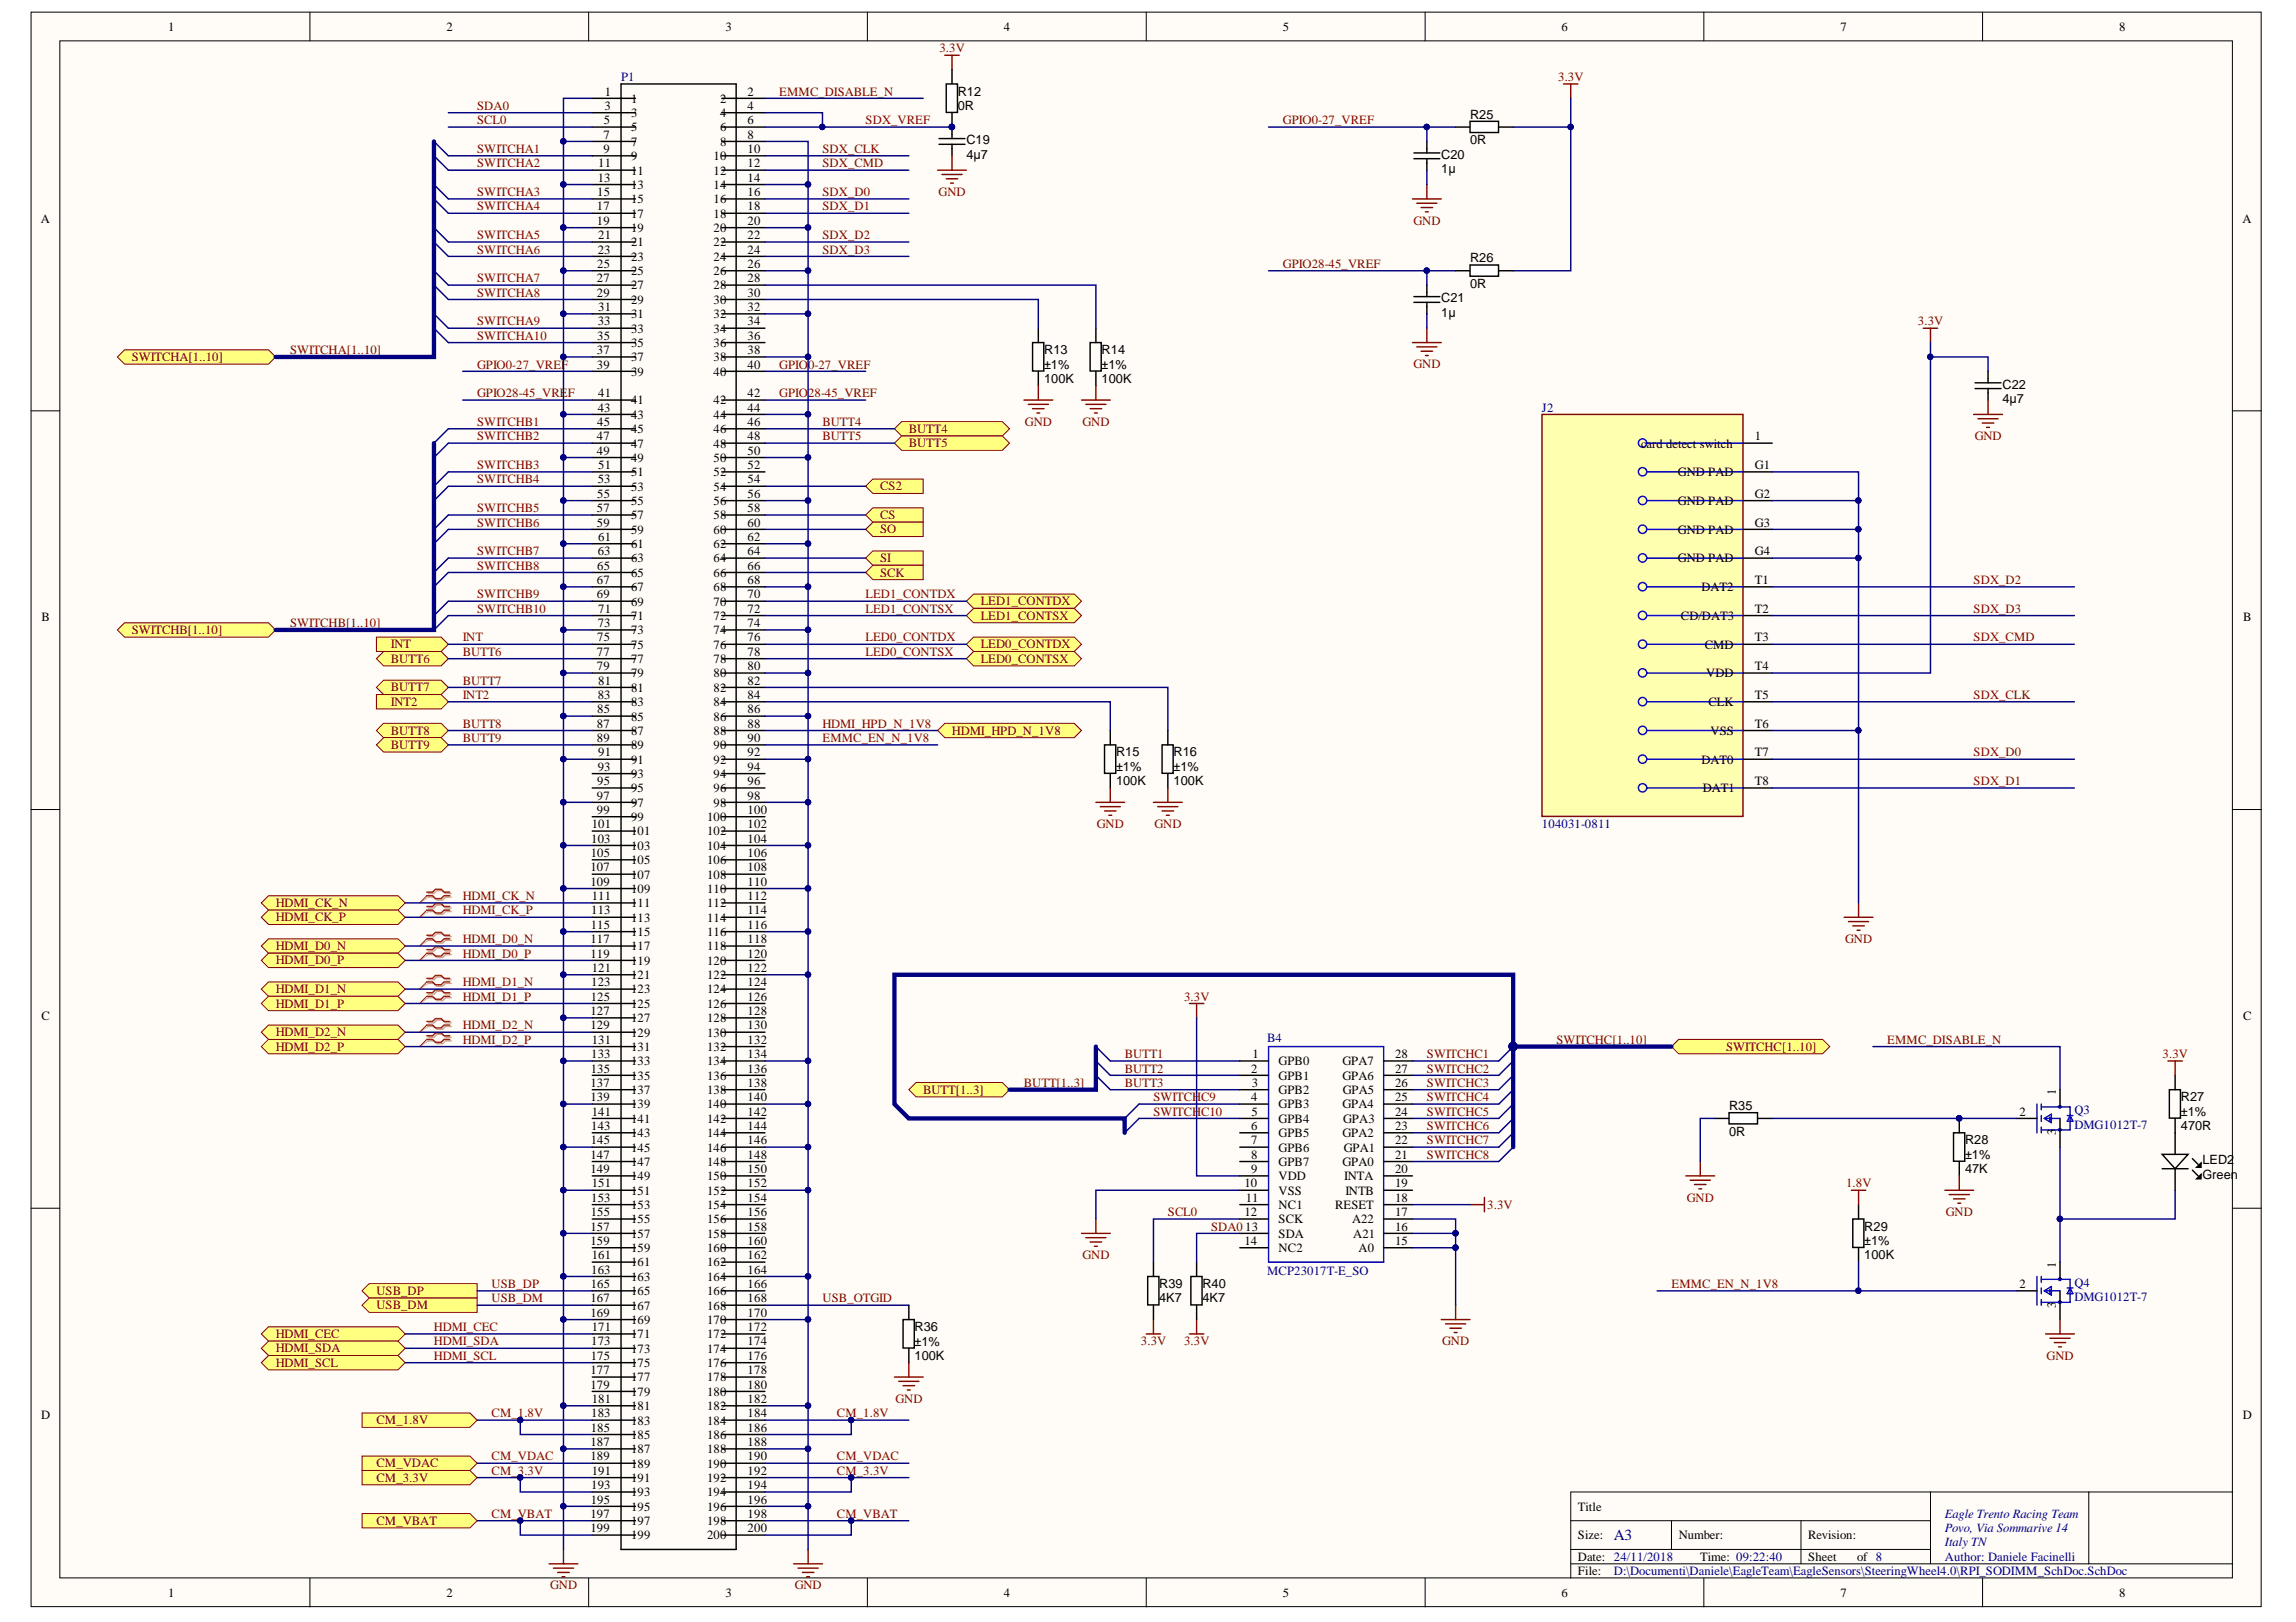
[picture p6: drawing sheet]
<svg xmlns="http://www.w3.org/2000/svg" width="297mm" height="210mm" viewBox="0 0 297 210" stroke-linecap="round" stroke-linejoin="round" font-family="sans-serif">
<defs><g id="words">
<text font-size="2" fill="#000080" x="208.8" y="199.3">A3</text>
<g font-size="1.7">
<text x="123.9" y="14.2">0R</text>
<text x="123.9" y="12.4">R12</text>
<text x="190.2" y="15.3">R25</text>
<text x="125" y="20.5">4µ7</text>
<text x="125" y="18.7">C19</text>
<text x="186.5" y="22.4">1µ</text>
<text x="186.5" y="20.5">C20</text>
<text x="190.2" y="18.7">0R</text>
<text x="190.2" y="33.9">R26</text>
<text x="186.5" y="41">1µ</text>
<text x="186.5" y="39.1">C21</text>
<text x="190.2" y="37.3">0R</text>
<text x="135.1" y="47.7">±1%</text>
<text x="135.1" y="45.8">R13</text>
<text x="142.5" y="47.7">±1%</text>
<text x="142.5" y="45.8">R14</text>
<text x="135.1" y="49.6">100K</text>
<text x="142.5" y="49.6">100K</text>
<text x="259.1" y="52.2">4µ7</text>
<text x="259.1" y="50.3">C22</text>
<text x="144.4" y="99.8">±1%</text>
<text x="144.4" y="101.6">100K</text>
<text x="144.4" y="97.9">R15</text>
<text x="151.8" y="99.8">±1%</text>
<text x="151.8" y="101.6">100K</text>
<text x="151.8" y="97.9">R16</text>
<text x="223.7" y="143.6">R35</text>
<text x="282.1" y="142.5">R27</text>
<text x="223.7" y="147">0R</text>
<text x="254.2" y="150">±1%</text>
<text x="254.2" y="148.1">R28</text>
<text x="282.1" y="144.4">±1%</text>
<text x="282.1" y="146.2">470R</text>
<text x="254.2" y="151.8">47K</text>
<text x="284.9" y="152.6">Green</text>
<text x="284.9" y="150.7">LED2</text>
<text x="241.2" y="161.1">±1%</text>
<text x="241.2" y="159.2">R29</text>
<text x="150" y="166.7">R39</text>
<text x="155.6" y="166.7">R40</text>
<text x="241.2" y="163">100K</text>
<text x="118.3" y="172.3">R36</text>
<text x="150" y="168.5">4K7</text>
<text x="155.6" y="168.5">4K7</text>
<text x="118.3" y="174.1">±1%</text>
<text x="118.3" y="176">100K</text>
</g>
<g font-size="1.6">
<text x="21.8" y="4">1</text>
<text x="57.7" y="4">2</text>
<text x="93.9" y="4">3</text>
<text x="129.9" y="4">4</text>
<text x="166" y="4">5</text>
<text x="202" y="4">6</text>
<text x="238.1" y="4">7</text>
<text x="274.2" y="4">8</text>
<text x="78.1" y="17.9">7</text>
<text x="78.1" y="16.1">5</text>
<text x="78.2" y="14.2">3</text>
<text x="78.3" y="12.4">1</text>
<text x="81.6" y="17">5</text>
<text x="81.6" y="15.2">3</text>
<text x="81.6" y="13.3">1</text>
<text x="93.2" y="17">6</text>
<text x="93.2" y="15.2">4</text>
<text x="93.2" y="13.3">2</text>
<text x="96.7" y="17.9">8</text>
<text x="96.7" y="16.1">6</text>
<text x="96.7" y="14.2">4</text>
<text x="96.7" y="12.4">2</text>
<text x="77.3" y="23.5">13</text>
<text x="77.4" y="21.7">11</text>
<text x="78.1" y="19.8">9</text>
<text x="81.6" y="22.6">11</text>
<text x="81.6" y="20.7">9</text>
<text x="81.6" y="18.9">7</text>
<text x="92.3" y="22.6">12</text>
<text x="92.3" y="20.7">10</text>
<text x="93.2" y="18.9">8</text>
<text x="96.7" y="23.5">14</text>
<text x="96.7" y="21.7">12</text>
<text x="96.7" y="19.8">10</text>
<text x="5.3" y="28.8">A</text>
<text x="77.2" y="29.1">19</text>
<text x="77.2" y="27.2">17</text>
<text x="77.3" y="25.4">15</text>
<text x="81.6" y="28.2">17</text>
<text x="81.6" y="26.3">15</text>
<text x="81.6" y="24.4">13</text>
<text x="92.3" y="28.2">18</text>
<text x="92.3" y="26.3">16</text>
<text x="92.3" y="24.4">14</text>
<text x="96.7" y="29.1">20</text>
<text x="96.7" y="27.2">18</text>
<text x="96.7" y="25.4">16</text>
<text x="290.1" y="28.8">A</text>
<text x="77.3" y="34.7">25</text>
<text x="77.3" y="32.8">23</text>
<text x="77.4" y="31">21</text>
<text x="81.6" y="35.6">25</text>
<text x="81.6" y="33.7">23</text>
<text x="81.6" y="31.9">21</text>
<text x="81.6" y="30">19</text>
<text x="92.3" y="35.6">26</text>
<text x="92.3" y="33.7">24</text>
<text x="92.3" y="31.9">22</text>
<text x="92.3" y="30">20</text>
<text x="96.7" y="34.7">26</text>
<text x="96.7" y="32.8">24</text>
<text x="96.7" y="31">22</text>
<text x="77.2" y="38.4">29</text>
<text x="77.2" y="36.5">27</text>
<text x="77.4" y="40.3">31</text>
<text x="81.6" y="41.2">31</text>
<text x="81.6" y="39.3">29</text>
<text x="81.6" y="37.5">27</text>
<text x="92.3" y="41.2">32</text>
<text x="92.3" y="39.3">30</text>
<text x="92.3" y="37.5">28</text>
<text x="96.7" y="40.3">32</text>
<text x="96.7" y="38.4">30</text>
<text x="96.7" y="36.5">28</text>
<text x="77.2" y="47.7">39</text>
<text x="77.2" y="45.8">37</text>
<text x="77.3" y="44">35</text>
<text x="77.3" y="42.1">33</text>
<text x="81.6" y="46.8">37</text>
<text x="81.6" y="44.9">35</text>
<text x="81.6" y="43">33</text>
<text x="92.3" y="46.8">38</text>
<text x="92.3" y="44.9">36</text>
<text x="92.3" y="43">34</text>
<text x="96.7" y="47.7">40</text>
<text x="96.7" y="45.8">38</text>
<text x="96.7" y="44">36</text>
<text x="96.7" y="42.1">34</text>
<text x="77.3" y="53.3">43</text>
<text x="77.4" y="51.4">41</text>
<text x="81.6" y="52.3">41</text>
<text x="81.6" y="48.6">39</text>
<text x="92.3" y="52.3">42</text>
<text x="92.3" y="48.6">40</text>
<text x="96.7" y="53.3">44</text>
<text x="96.7" y="51.4">42</text>
<text x="77.2" y="58.8">49</text>
<text x="77.2" y="57">47</text>
<text x="77.3" y="55.1">45</text>
<text x="81.6" y="59.8">49</text>
<text x="81.6" y="57.9">47</text>
<text x="81.6" y="56.1">45</text>
<text x="81.6" y="54.2">43</text>
<text x="92.3" y="59.8">50</text>
<text x="92.3" y="57.9">48</text>
<text x="92.3" y="56.1">46</text>
<text x="92.3" y="54.2">44</text>
<text x="96.7" y="58.8">50</text>
<text x="96.7" y="57">48</text>
<text x="96.7" y="55.1">46</text>
<text x="212.3" y="57.9">card detect switch</text>
<text x="227" y="57">1</text>
<text x="77.3" y="64.4">55</text>
<text x="77.3" y="62.6">53</text>
<text x="77.4" y="60.7">51</text>
<text x="81.6" y="65.4">55</text>
<text x="81.6" y="63.5">53</text>
<text x="81.6" y="61.6">51</text>
<text x="92.3" y="65.4">56</text>
<text x="92.3" y="63.5">54</text>
<text x="92.3" y="61.6">52</text>
<text x="96.7" y="64.4">56</text>
<text x="96.7" y="62.6">54</text>
<text x="96.7" y="60.7">52</text>
<text x="217.1" y="61.6">GND PAD</text>
<text x="217.1" y="65.4">GND PAD</text>
<text x="227" y="60.7">G1</text>
<text x="227" y="64.4">G2</text>
<text x="77.2" y="68.1">59</text>
<text x="77.2" y="66.3">57</text>
<text x="77.3" y="71.9">63</text>
<text x="77.4" y="70">61</text>
<text x="81.6" y="70.9">61</text>
<text x="81.6" y="69.1">59</text>
<text x="81.6" y="67.2">57</text>
<text x="92.3" y="70.9">62</text>
<text x="92.3" y="69.1">60</text>
<text x="92.3" y="67.2">58</text>
<text x="96.7" y="71.9">64</text>
<text x="96.7" y="70">62</text>
<text x="96.7" y="68.1">60</text>
<text x="96.7" y="66.3">58</text>
<text x="217.1" y="69.1">GND PAD</text>
<text x="227" y="68.1">G3</text>
<text x="227" y="71.9">G4</text>
<text x="77.2" y="77.4">69</text>
<text x="77.2" y="75.6">67</text>
<text x="77.3" y="73.7">65</text>
<text x="81.6" y="76.5">67</text>
<text x="81.6" y="74.6">65</text>
<text x="81.6" y="72.8">63</text>
<text x="92.3" y="76.5">68</text>
<text x="92.3" y="74.6">66</text>
<text x="92.3" y="72.8">64</text>
<text x="96.7" y="77.4">70</text>
<text x="96.7" y="75.6">68</text>
<text x="96.7" y="73.7">66</text>
<text x="217.1" y="72.8">GND PAD</text>
<text x="220.1" y="76.5">DAT2</text>
<text x="227" y="75.6">T1</text>
<text x="5.4" y="80.4">B</text>
<text x="77.3" y="83">75</text>
<text x="77.3" y="81.2">73</text>
<text x="77.4" y="79.3">71</text>
<text x="81.6" y="83.9">75</text>
<text x="81.6" y="82.1">73</text>
<text x="81.6" y="80.2">71</text>
<text x="81.6" y="78.4">69</text>
<text x="92.3" y="83.9">76</text>
<text x="92.3" y="82.1">74</text>
<text x="92.3" y="80.2">72</text>
<text x="92.3" y="78.4">70</text>
<text x="96.7" y="83">76</text>
<text x="96.7" y="81.2">74</text>
<text x="96.7" y="79.3">72</text>
<text x="217.5" y="80.2">CD/DAT3</text>
<text x="220.5" y="83.9">CMD</text>
<text x="227" y="79.3">T2</text>
<text x="227" y="83">T3</text>
<text x="290.2" y="80.4">B</text>
<text x="77.2" y="86.7">79</text>
<text x="77.2" y="84.9">77</text>
<text x="77.4" y="88.6">81</text>
<text x="81.6" y="89.5">81</text>
<text x="81.6" y="87.7">79</text>
<text x="81.6" y="85.8">77</text>
<text x="92.3" y="89.5">82</text>
<text x="92.3" y="87.7">80</text>
<text x="92.3" y="85.8">78</text>
<text x="96.7" y="88.6">82</text>
<text x="96.7" y="86.7">80</text>
<text x="96.7" y="84.9">78</text>
<text x="220.7" y="87.7">VDD</text>
<text x="227" y="86.7">T4</text>
<text x="77.2" y="94.2">87</text>
<text x="77.3" y="92.3">85</text>
<text x="77.3" y="90.5">83</text>
<text x="81.6" y="95.1">87</text>
<text x="81.6" y="93.2">85</text>
<text x="81.6" y="91.4">83</text>
<text x="92.3" y="95.1">88</text>
<text x="92.3" y="93.2">86</text>
<text x="92.3" y="91.4">84</text>
<text x="96.7" y="94.2">88</text>
<text x="96.7" y="92.3">86</text>
<text x="96.7" y="90.5">84</text>
<text x="221" y="91.4">CLK</text>
<text x="221.3" y="95.1">VSS</text>
<text x="227" y="90.5">T5</text>
<text x="227" y="94.2">T6</text>
<text x="77.2" y="96">89</text>
<text x="77.3" y="101.6">95</text>
<text x="77.3" y="99.7">93</text>
<text x="77.4" y="97.9">91</text>
<text x="81.6" y="100.7">93</text>
<text x="81.6" y="98.8">91</text>
<text x="81.6" y="97">89</text>
<text x="92.3" y="100.7">94</text>
<text x="92.3" y="98.8">92</text>
<text x="92.3" y="97">90</text>
<text x="96.7" y="101.6">96</text>
<text x="96.7" y="99.7">94</text>
<text x="96.7" y="97.9">92</text>
<text x="96.7" y="96">90</text>
<text x="220.1" y="98.8">DAT0</text>
<text x="227" y="97.9">T7</text>
<text x="227" y="101.6">T8</text>
<text x="76.6" y="107.2">101</text>
<text x="77.2" y="105.3">99</text>
<text x="77.2" y="103.5">97</text>
<text x="81.6" y="106.3">99</text>
<text x="81.6" y="104.4">97</text>
<text x="81.6" y="102.5">95</text>
<text x="91.5" y="106.3">100</text>
<text x="92.3" y="104.4">98</text>
<text x="92.3" y="102.5">96</text>
<text x="96.7" y="107.2">102</text>
<text x="96.7" y="105.3">100</text>
<text x="96.7" y="103.5">98</text>
<text x="220.3" y="102.5">DAT1</text>
<text x="76.4" y="112.8">107</text>
<text x="76.4" y="110.9">105</text>
<text x="76.5" y="109">103</text>
<text x="81.6" y="113.7">107</text>
<text x="81.6" y="111.8">105</text>
<text x="81.6" y="110">103</text>
<text x="81.6" y="108.1">101</text>
<text x="91.5" y="113.7">108</text>
<text x="91.5" y="111.8">106</text>
<text x="91.5" y="110">104</text>
<text x="91.5" y="108.1">102</text>
<text x="96.7" y="112.8">108</text>
<text x="96.7" y="110.9">106</text>
<text x="96.7" y="109">104</text>
<text x="76.4" y="114.6">109</text>
<text x="76.5" y="118.3">113</text>
<text x="76.6" y="116.5">111</text>
<text x="81.6" y="119.3">113</text>
<text x="81.6" y="117.4">111</text>
<text x="81.6" y="115.6">109</text>
<text x="91.5" y="119.3">114</text>
<text x="91.5" y="117.4">112</text>
<text x="91.5" y="115.6">110</text>
<text x="96.7" y="118.3">114</text>
<text x="96.7" y="116.5">112</text>
<text x="96.7" y="114.6">110</text>
<text x="76.4" y="123.9">119</text>
<text x="76.4" y="122.1">117</text>
<text x="76.4" y="120.2">115</text>
<text x="76.6" y="125.8">121</text>
<text x="81.6" y="124.8">119</text>
<text x="81.6" y="123">117</text>
<text x="81.6" y="121.1">115</text>
<text x="91.5" y="124.8">120</text>
<text x="91.5" y="123">118</text>
<text x="91.5" y="121.1">116</text>
<text x="96.7" y="125.8">122</text>
<text x="96.7" y="123.9">120</text>
<text x="96.7" y="122.1">118</text>
<text x="96.7" y="120.2">116</text>
<text x="76.4" y="131.4">127</text>
<text x="76.4" y="129.5">125</text>
<text x="76.5" y="127.6">123</text>
<text x="81.6" y="130.4">125</text>
<text x="81.6" y="128.6">123</text>
<text x="81.6" y="126.7">121</text>
<text x="91.5" y="130.4">126</text>
<text x="91.5" y="128.6">124</text>
<text x="91.5" y="126.7">122</text>
<text x="96.7" y="131.4">128</text>
<text x="96.7" y="129.5">126</text>
<text x="96.7" y="127.6">124</text>
<text x="5.4" y="132">C</text>
<text x="76.4" y="133.2">129</text>
<text x="76.5" y="136.9">133</text>
<text x="76.6" y="135.1">131</text>
<text x="81.6" y="137.9">133</text>
<text x="81.6" y="136">131</text>
<text x="81.6" y="134.1">129</text>
<text x="81.6" y="132.3">127</text>
<text x="91.5" y="137.9">134</text>
<text x="91.5" y="136">132</text>
<text x="91.5" y="134.1">130</text>
<text x="91.5" y="132.3">128</text>
<text x="96.7" y="136.9">134</text>
<text x="96.7" y="135.1">132</text>
<text x="96.7" y="133.2">130</text>
<text x="162" y="136.9">1</text>
<text x="165.4" y="137.9">GPB0</text>
<text x="173.7" y="137.9">GPA7</text>
<text x="180.5" y="136.9">28</text>
<text x="290.2" y="132">C</text>
<text x="76.4" y="142.5">139</text>
<text x="76.4" y="140.7">137</text>
<text x="76.4" y="138.8">135</text>
<text x="81.6" y="143.4">139</text>
<text x="81.6" y="141.6">137</text>
<text x="81.6" y="139.7">135</text>
<text x="91.5" y="143.4">140</text>
<text x="91.5" y="141.6">138</text>
<text x="91.5" y="139.7">136</text>
<text x="96.7" y="142.5">140</text>
<text x="96.7" y="140.7">138</text>
<text x="96.7" y="138.8">136</text>
<text x="161.9" y="138.8">2</text>
<text x="161.9" y="142.5">4</text>
<text x="162" y="140.7">3</text>
<text x="165.4" y="139.7">GPB1</text>
<text x="165.4" y="141.6">GPB2</text>
<text x="165.4" y="143.4">GPB3</text>
<text x="173.7" y="139.7">GPA6</text>
<text x="173.7" y="143.4">GPA4</text>
<text x="173.7" y="141.6">GPA5</text>
<text x="180.5" y="138.8">27</text>
<text x="180.5" y="140.7">26</text>
<text x="180.5" y="142.5">25</text>
<text x="266" y="141.8" transform="rotate(-90 266 141.8)">1</text>
<text x="76.4" y="149.9">147</text>
<text x="76.4" y="148.1">145</text>
<text x="76.5" y="146.2">143</text>
<text x="76.6" y="144.4">141</text>
<text x="81.6" y="149">145</text>
<text x="81.6" y="147.2">143</text>
<text x="81.6" y="145.3">141</text>
<text x="91.5" y="149">146</text>
<text x="91.5" y="147.2">144</text>
<text x="91.5" y="145.3">142</text>
<text x="96.7" y="149.9">148</text>
<text x="96.7" y="148.1">146</text>
<text x="96.7" y="146.2">144</text>
<text x="96.7" y="144.4">142</text>
<text x="161.9" y="146.2">6</text>
<text x="161.9" y="148.1">7</text>
<text x="161.9" y="149.9">8</text>
<text x="161.9" y="144.4">5</text>
<text x="165.4" y="145.3">GPB4</text>
<text x="165.4" y="147.2">GPB5</text>
<text x="165.4" y="149">GPB6</text>
<text x="173.7" y="147.2">GPA2</text>
<text x="173.8" y="145.3">GPA3</text>
<text x="173.9" y="149">GPA1</text>
<text x="180.5" y="144.4">24</text>
<text x="180.5" y="146.2">23</text>
<text x="180.5" y="148.1">22</text>
<text x="180.5" y="149.9">21</text>
<text x="261.3" y="144.4">2</text>
<text x="266" y="146.9" transform="rotate(-90 266 146.9)">3</text>
<text x="76.4" y="151.8">149</text>
<text x="76.5" y="155.5">153</text>
<text x="76.6" y="153.7">151</text>
<text x="81.6" y="154.6">151</text>
<text x="81.6" y="152.7">149</text>
<text x="81.6" y="150.9">147</text>
<text x="91.5" y="154.6">152</text>
<text x="91.5" y="152.7">150</text>
<text x="91.5" y="150.9">148</text>
<text x="96.7" y="155.5">154</text>
<text x="96.7" y="153.7">152</text>
<text x="96.7" y="151.8">150</text>
<text x="161" y="153.7">10</text>
<text x="161.2" y="155.5">11</text>
<text x="161.9" y="151.8">9</text>
<text x="165.4" y="150.9">GPB7</text>
<text x="165.4" y="152.7">VDD</text>
<text x="165.4" y="154.6">VSS</text>
<text x="173.7" y="150.9">GPA0</text>
<text x="173.9" y="152.7">INTA</text>
<text x="174.1" y="154.6">INTB</text>
<text x="180.5" y="151.8">20</text>
<text x="180.5" y="153.7">19</text>
<text x="180.5" y="155.5">18</text>
<text x="76.4" y="161.1">159</text>
<text x="76.4" y="159.2">157</text>
<text x="76.4" y="157.4">155</text>
<text x="81.6" y="160.2">157</text>
<text x="81.6" y="158.3">155</text>
<text x="81.6" y="156.5">153</text>
<text x="91.5" y="160.2">158</text>
<text x="91.5" y="158.3">156</text>
<text x="91.5" y="156.5">154</text>
<text x="96.7" y="161.1">160</text>
<text x="96.7" y="159.2">158</text>
<text x="96.7" y="157.4">156</text>
<text x="161" y="157.4">12</text>
<text x="161" y="161.1">14</text>
<text x="161.1" y="159.2">13</text>
<text x="165.4" y="156.5">NC1</text>
<text x="165.4" y="158.3">SCK</text>
<text x="165.4" y="160.2">SDA</text>
<text x="172.7" y="156.5">RESET</text>
<text x="174.9" y="158.3">A22</text>
<text x="175.1" y="160.2">A21</text>
<text x="180.5" y="157.4">17</text>
<text x="180.5" y="159.2">16</text>
<text x="180.5" y="161.1">15</text>
<text x="76.4" y="166.7">165</text>
<text x="76.5" y="164.8">163</text>
<text x="76.6" y="163">161</text>
<text x="81.6" y="167.6">165</text>
<text x="81.6" y="165.8">163</text>
<text x="81.6" y="163.9">161</text>
<text x="81.6" y="162">159</text>
<text x="91.5" y="167.6">166</text>
<text x="91.5" y="165.8">164</text>
<text x="91.5" y="163.9">162</text>
<text x="91.5" y="162">160</text>
<text x="96.7" y="166.7">166</text>
<text x="96.7" y="164.8">164</text>
<text x="96.7" y="163">162</text>
<text x="165.4" y="162">NC2</text>
<text x="175.8" y="162">A0</text>
<text x="261.3" y="166.7">2</text>
<text x="266" y="164.1" transform="rotate(-90 266 164.1)">1</text>
<text x="76.4" y="170.4">169</text>
<text x="76.4" y="168.5">167</text>
<text x="76.6" y="172.3">171</text>
<text x="81.6" y="173.2">171</text>
<text x="81.6" y="171.3">169</text>
<text x="81.6" y="169.5">167</text>
<text x="91.5" y="173.2">172</text>
<text x="91.5" y="171.3">170</text>
<text x="91.5" y="169.5">168</text>
<text x="96.7" y="172.3">172</text>
<text x="96.7" y="170.4">170</text>
<text x="96.7" y="168.5">168</text>
<text x="266" y="169.2" transform="rotate(-90 266 169.2)">3</text>
<text x="76.4" y="179.7">179</text>
<text x="76.4" y="177.8">177</text>
<text x="76.4" y="176">175</text>
<text x="76.5" y="174.1">173</text>
<text x="81.6" y="178.8">177</text>
<text x="81.6" y="176.9">175</text>
<text x="81.6" y="175.1">173</text>
<text x="91.5" y="178.8">178</text>
<text x="91.5" y="176.9">176</text>
<text x="91.5" y="175.1">174</text>
<text x="96.7" y="179.7">180</text>
<text x="96.7" y="177.8">178</text>
<text x="96.7" y="176">176</text>
<text x="96.7" y="174.1">174</text>
<text x="5.3" y="183.6">D</text>
<text x="76.4" y="185.3">185</text>
<text x="76.5" y="183.4">183</text>
<text x="76.6" y="181.6">181</text>
<text x="81.6" y="184.3">183</text>
<text x="81.6" y="182.5">181</text>
<text x="81.6" y="180.6">179</text>
<text x="91.5" y="184.3">184</text>
<text x="91.5" y="182.5">182</text>
<text x="91.5" y="180.6">180</text>
<text x="96.7" y="185.3">186</text>
<text x="96.7" y="183.4">184</text>
<text x="96.7" y="181.6">182</text>
<text x="290.1" y="183.6">D</text>
<text x="76.4" y="189">189</text>
<text x="76.4" y="187.1">187</text>
<text x="76.6" y="190.9">191</text>
<text x="81.6" y="191.8">191</text>
<text x="81.6" y="189.9">189</text>
<text x="81.6" y="188.1">187</text>
<text x="81.6" y="186.2">185</text>
<text x="91.5" y="191.8">192</text>
<text x="91.5" y="189.9">190</text>
<text x="91.5" y="188.1">188</text>
<text x="91.5" y="186.2">186</text>
<text x="96.7" y="190.9">192</text>
<text x="96.7" y="189">190</text>
<text x="96.7" y="187.1">188</text>
<text x="76.4" y="196.4">197</text>
<text x="76.4" y="194.6">195</text>
<text x="76.5" y="192.7">193</text>
<text x="81.6" y="197.4">197</text>
<text x="81.6" y="195.5">195</text>
<text x="81.6" y="193.6">193</text>
<text x="91.5" y="197.4">198</text>
<text x="91.5" y="195.5">196</text>
<text x="91.5" y="193.6">194</text>
<text x="96.7" y="196.4">198</text>
<text x="96.7" y="194.6">196</text>
<text x="96.7" y="192.7">194</text>
<text x="204.1" y="195.5">Title</text>
<text x="76.4" y="198.3">199</text>
<text x="81.6" y="199.2">199</text>
<text x="91.5" y="199.2">200</text>
<text x="96.7" y="198.3">200</text>
<text x="204.1" y="199.2">Size:</text>
<text x="204.1" y="202">Date: 24/11/2018</text>
<text x="204.1" y="203.9">File:</text>
<text x="217.2" y="199.2">Number:</text>
<text x="220" y="202">Time: 09:22:40</text>
<text x="233.9" y="199.2">Revision:</text>
<text x="233.9" y="202">Sheet</text>
<text x="240.3" y="202">of 8</text>
<text x="21.8" y="206.6">1</text>
<text x="57.7" y="206.6">2</text>
<text x="93.9" y="206.6">3</text>
<text x="129.9" y="206.6">4</text>
<text x="166" y="206.6">5</text>
<text x="202" y="206.6">6</text>
<text x="238.1" y="206.6">7</text>
<text x="274.2" y="206.6">8</text>
</g>
<g font-size="1.6" fill="#000080">
<text x="80.3" y="10.5">P1</text>
<text x="199.5" y="53.3">J2</text>
<text x="199.5" y="107.2">104031-0811</text>
<text x="163.9" y="134.9">B4</text>
<text x="268.4" y="146">DMG1012T-7</text>
<text x="268.4" y="144.2">Q3</text>
<text x="163.9" y="165">MCP23017T-E_SO</text>
<text x="268.4" y="166.5">Q4</text>
<text x="268.4" y="168.4">DMG1012T-7</text>
<text x="251.6" y="196.4">Eagle Trento Racing Team</text>
<text x="208.8" y="203.9">D:\Documenti\Daniele\EagleTeam\EagleSensors\SteeringWheel4.0\RPI_SODIMM_SchDoc.SchDoc</text>
<text x="251.6" y="198.3">Povo, Via Sommarive 14</text>
<text x="251.6" y="200.1">Italy TN</text>
<text x="251.6" y="202">Author: Daniele Facinelli</text>
</g>
<g font-size="1.6" fill="#800000">
<text x="121.5" y="6.8">3.3V</text>
<text x="201.6" y="10.5">3.3V</text>
<text x="61.7" y="14.2">SDA0</text>
<text x="61.7" y="16.1">SCL0</text>
<text x="100.8" y="12.4">EMMC_DISABLE_N</text>
<text x="112" y="16.1">SDX_VREF</text>
<text x="166" y="16.1">GPIO0-27_VREF</text>
<text x="61.7" y="19.8">SWITCHA1</text>
<text x="61.7" y="21.7">SWITCHA2</text>
<text x="106.4" y="19.8">SDX_CLK</text>
<text x="106.4" y="21.7">SDX_CMD</text>
<text x="61.7" y="25.4">SWITCHA3</text>
<text x="61.7" y="27.2">SWITCHA4</text>
<text x="106.4" y="25.4">SDX_D0</text>
<text x="106.4" y="27.2">SDX_D1</text>
<text x="121.4" y="25.3">GND</text>
<text x="182.9" y="29.1">GND</text>
<text x="61.7" y="31">SWITCHA5</text>
<text x="61.7" y="32.8">SWITCHA6</text>
<text x="106.4" y="31">SDX_D2</text>
<text x="106.4" y="32.8">SDX_D3</text>
<text x="166" y="34.7">GPIO28-45_VREF</text>
<text x="61.7" y="36.5">SWITCHA7</text>
<text x="61.7" y="38.4">SWITCHA8</text>
<text x="17" y="46.7">SWITCHA[1..10]</text>
<text x="37.5" y="45.8">SWITCHA[1..10]</text>
<text x="61.7" y="47.7">GPIO0-27_VREF</text>
<text x="61.7" y="42.1">SWITCHA9</text>
<text x="61.7" y="44">SWITCHA10</text>
<text x="100.8" y="47.7">GPIO0-27_VREF</text>
<text x="182.9" y="47.7">GND</text>
<text x="248.1" y="42.1">3.3V</text>
<text x="61.7" y="51.4">GPIO28-45_VREF</text>
<text x="100.8" y="51.4">GPIO28-45_VREF</text>
<text x="61.7" y="55.1">SWITCHB1</text>
<text x="61.7" y="57">SWITCHB2</text>
<text x="106.4" y="55.1">BUTT4</text>
<text x="106.4" y="57">BUTT5</text>
<text x="117.6" y="56">BUTT4</text>
<text x="117.6" y="57.9">BUTT5</text>
<text x="132.6" y="55.1">GND</text>
<text x="140" y="55.1">GND</text>
<text x="255.5" y="56.9">GND</text>
<text x="61.7" y="60.7">SWITCHB3</text>
<text x="61.7" y="62.6">SWITCHB4</text>
<text x="113.9" y="63.5">CS2</text>
<text x="61.7" y="66.3">SWITCHB5</text>
<text x="61.7" y="68.1">SWITCHB6</text>
<text x="61.7" y="71.9">SWITCHB7</text>
<text x="113.9" y="67.2">CS</text>
<text x="113.9" y="69">SO</text>
<text x="61.7" y="73.7">SWITCHB8</text>
<text x="61.7" y="77.4">SWITCHB9</text>
<text x="112" y="77.4">LED1_CONTDX</text>
<text x="113.9" y="72.8">SI</text>
<text x="113.9" y="74.6">SCK</text>
<text x="255.3" y="75.6">SDX_D2</text>
<text x="17" y="82">SWITCHB[1..10]</text>
<text x="37.5" y="81.2">SWITCHB[1..10]</text>
<text x="50.6" y="83.9">INT</text>
<text x="59.9" y="83">INT</text>
<text x="61.7" y="79.3">SWITCHB10</text>
<text x="112" y="83">LED0_CONTDX</text>
<text x="112" y="79.3">LED1_CONTSX</text>
<text x="126.9" y="83.9">LED0_CONTDX</text>
<text x="126.9" y="78.3">LED1_CONTDX</text>
<text x="126.9" y="80.2">LED1_CONTSX</text>
<text x="255.3" y="79.3">SDX_D3</text>
<text x="255.3" y="83">SDX_CMD</text>
<text x="50.6" y="85.8">BUTT6</text>
<text x="50.6" y="89.5">BUTT7</text>
<text x="59.9" y="84.9">BUTT6</text>
<text x="59.9" y="88.6">BUTT7</text>
<text x="112" y="84.9">LED0_CONTSX</text>
<text x="126.9" y="85.8">LED0_CONTSX</text>
<text x="50.6" y="95.1">BUTT8</text>
<text x="50.6" y="91.3">INT2</text>
<text x="59.9" y="90.5">INT2</text>
<text x="59.9" y="94.2">BUTT8</text>
<text x="106.4" y="94.2">HDMI_HPD_N_1V8</text>
<text x="123.2" y="95.1">HDMI_HPD_N_1V8</text>
<text x="255.3" y="90.5">SDX_CLK</text>
<text x="50.6" y="96.9">BUTT9</text>
<text x="59.9" y="96">BUTT9</text>
<text x="106.4" y="96">EMMC_EN_N_1V8</text>
<text x="255.3" y="97.9">SDX_D0</text>
<text x="255.3" y="101.6">SDX_D1</text>
<text x="141.9" y="107.1">GND</text>
<text x="149.4" y="107.1">GND</text>
<text x="35.7" y="117.4">HDMI_CK_N</text>
<text x="35.7" y="119.2">HDMI_CK_P</text>
<text x="59.9" y="116.5">HDMI_CK_N</text>
<text x="59.9" y="118.3">HDMI_CK_P</text>
<text x="35.7" y="123">HDMI_D0_N</text>
<text x="35.7" y="124.8">HDMI_D0_P</text>
<text x="59.9" y="122.1">HDMI_D0_N</text>
<text x="59.9" y="123.9">HDMI_D0_P</text>
<text x="238.7" y="122">GND</text>
<text x="35.7" y="128.5">HDMI_D1_N</text>
<text x="35.7" y="130.4">HDMI_D1_P</text>
<text x="59.9" y="127.6">HDMI_D1_N</text>
<text x="59.9" y="129.5">HDMI_D1_P</text>
<text x="153.2" y="129.5">3.3V</text>
<text x="35.7" y="134.1">HDMI_D2_N</text>
<text x="35.7" y="136">HDMI_D2_P</text>
<text x="59.9" y="133.2">HDMI_D2_N</text>
<text x="59.9" y="135.1">HDMI_D2_P</text>
<text x="145.5" y="136.9">BUTT1</text>
<text x="184.6" y="136.9">SWITCHC1</text>
<text x="201.4" y="135.1">SWITCHC[1..10]</text>
<text x="223.3" y="136">SWITCHC[1..10]</text>
<text x="244.2" y="135.1">EMMC_DISABLE_N</text>
<text x="279.8" y="136.9">3.3V</text>
<text x="119.4" y="141.5">BUTT[1..3]</text>
<text x="132.5" y="140.7">BUTT[1..3]</text>
<text x="145.5" y="138.8">BUTT2</text>
<text x="145.5" y="140.7">BUTT3</text>
<text x="149.2" y="142.5">SWITCHC9</text>
<text x="184.6" y="138.8">SWITCHC2</text>
<text x="184.6" y="140.7">SWITCHC3</text>
<text x="184.6" y="142.5">SWITCHC4</text>
<text x="149.2" y="144.4">SWITCHC10</text>
<text x="184.6" y="144.4">SWITCHC5</text>
<text x="184.6" y="146.2">SWITCHC6</text>
<text x="184.6" y="148.1">SWITCHC7</text>
<text x="184.6" y="149.9">SWITCHC8</text>
<text x="218.2" y="155.5">GND</text>
<text x="238.8" y="153.7">1.8V</text>
<text x="151.1" y="157.4">SCL0</text>
<text x="156.7" y="159.2">SDA0</text>
<text x="192.4" y="156.5">3.3V</text>
<text x="251.7" y="157.3">GND</text>
<text x="48.7" y="167.6">USB_DP</text>
<text x="63.6" y="166.7">USB_DP</text>
<text x="140" y="162.9">GND</text>
<text x="216.2" y="166.7">EMMC_EN_N_1V8</text>
<text x="35.7" y="173.2">HDMI_CEC</text>
<text x="48.7" y="169.4">USB_DM</text>
<text x="56.1" y="172.3">HDMI_CEC</text>
<text x="63.6" y="168.5">USB_DM</text>
<text x="106.4" y="168.5">USB_OTGID</text>
<text x="35.7" y="175">HDMI_SDA</text>
<text x="35.7" y="176.9">HDMI_SCL</text>
<text x="56.1" y="174.1">HDMI_SDA</text>
<text x="56.1" y="176">HDMI_SCL</text>
<text x="147.6" y="174.1">3.3V</text>
<text x="153.2" y="174.1">3.3V</text>
<text x="186.6" y="174.1">GND</text>
<text x="264.8" y="175.9">GND</text>
<text x="48.7" y="184.3">CM_1.8V</text>
<text x="63.6" y="183.4">CM_1.8V</text>
<text x="108.3" y="183.4">CM_1.8V</text>
<text x="115.8" y="181.5">GND</text>
<text x="48.7" y="189.9">CM_VDAC</text>
<text x="48.7" y="191.7">CM_3.3V</text>
<text x="63.6" y="189">CM_VDAC</text>
<text x="63.6" y="190.9">CM_3.3V</text>
<text x="108.3" y="189">CM_VDAC</text>
<text x="108.3" y="190.9">CM_3.3V</text>
<text x="48.7" y="197.3">CM_VBAT</text>
<text x="63.6" y="196.4">CM_VBAT</text>
<text x="108.3" y="196.4">CM_VBAT</text>
<text x="71.2" y="205.7">GND</text>
<text x="102.8" y="205.7">GND</text>
</g>
</g></defs>
<g fill="#fffcf8" stroke="#000" stroke-width=".13">
<path d="M4 1.6h288.5v206.3h-288.5z"/>
<path d="M7.7 5.3h281.1v198.9h-281.1z"/>
</g>
<g fill="none" stroke="#000" stroke-width=".13">
<path d="M40.1 1.6v3.7M76.2 1.6v3.7M112.2 1.6v3.7M148.3 1.6v3.7M184.4 1.6v3.7M220.4 1.6v3.7M256.5 1.6v3.7M4 53.2h3.7M288.8 53.2h3.8M4 104.8h3.7M288.8 104.8h3.8M4 156.4h3.7"/>
<path d="M288.8 156.4h3.8M203.2 196.8h46.6M216.2 196.8v3.7M233 196.8v5.6M249.8 193.1v9.3M270.2 193.1h-67v11.1M288.8 193.1h-18.6v9.3M40.1 204.2v3.8M76.2 204.2v3.8M112.2 204.2v3.8M148.3 204.2v3.8M184.4 204.2v3.8"/>
<path d="M203.2 202.4h85.6M203.2 200.5h46.6M220.4 204.2v3.8M256.5 204.2v3.8"/>
</g>
<g fill="none" stroke="#000" stroke-width=".19">
<path d="M76.6 18.3h5.6M76.6 16.4h5.6M76.6 14.6h5.6M76.6 12.7h5.6M80.3 10.9h14.9v189.6h-14.9zM93.4 18.3h5.6M93.4 16.4h5.6M93.4 14.6h5.6M93.4 12.7h5.6M76.6 38.8h5.6M76.6 36.9h5.6M76.6 35h5.6"/>
<path d="M76.6 33.2h5.6M76.6 31.3h5.6M76.6 29.5h5.6M76.6 27.6h5.6M76.6 25.7h5.6M76.6 23.9h5.6M76.6 22h5.6M76.6 20.2h5.6M93.4 38.8h5.6M93.4 36.9h5.6M93.4 35h5.6M93.4 33.2h5.6"/>
<path d="M93.4 31.3h5.6M93.4 29.5h5.6M93.4 27.6h5.6M93.4 25.7h5.6M93.4 23.9h5.6M93.4 22h5.6M93.4 20.2h5.6M76.6 59.2h5.6M76.6 57.3h5.6M76.6 55.5h5.6M76.6 53.6h5.6M76.6 51.8h5.6"/>
<path d="M76.6 48.1h5.6M76.6 46.2h5.6M76.6 44.3h5.6M76.6 42.5h5.6M76.6 40.6h5.6M93.4 59.2h5.6M93.4 57.3h5.6M93.4 55.5h5.6M93.4 53.6h5.6M93.4 51.8h5.6M93.4 48.1h5.6M93.4 46.2h5.6"/>
<path d="M93.4 44.3h5.6M93.4 42.5h5.6M93.4 40.6h5.6M76.6 79.7h5.6M76.6 77.8h5.6M76.6 75.9h5.6M76.6 74.1h5.6M76.6 72.2h5.6M76.6 70.4h5.6M76.6 68.5h5.6M76.6 66.6h5.6M76.6 64.8h5.6"/>
<path d="M76.6 62.9h5.6M76.6 61.1h5.6M93.4 79.7h5.6M93.4 77.8h5.6M93.4 75.9h5.6M93.4 74.1h5.6M93.4 72.2h5.6M93.4 70.4h5.6M93.4 68.5h5.6M93.4 66.6h5.6M93.4 64.8h5.6M93.4 62.9h5.6"/>
<path d="M93.4 61.1h5.6M76.6 98.3h5.6M76.6 96.4h5.6M76.6 94.5h5.6M76.6 92.7h5.6M76.6 90.8h5.6M76.6 89h5.6M76.6 87.1h5.6M76.6 85.2h5.6M76.6 83.4h5.6M76.6 81.5h5.6M93.4 98.3h5.6"/>
<path d="M93.4 96.4h5.6M93.4 94.5h5.6M93.4 92.7h5.6M93.4 90.8h5.6M93.4 89h5.6M93.4 87.1h5.6M93.4 85.2h5.6M93.4 83.4h5.6M93.4 81.5h5.6M76.6 118.7h5.6M76.6 116.8h5.6M76.6 115h5.6"/>
<path d="M76.6 113.1h5.6M76.6 111.3h5.6M76.6 109.4h5.6M76.6 107.6h5.6M76.6 105.7h5.6M76.6 103.8h5.6M76.6 102h5.6M76.6 100.1h5.6M93.4 118.7h5.6M93.4 116.8h5.6M93.4 115h5.6M93.4 113.1h5.6"/>
<path d="M93.4 111.3h5.6M93.4 109.4h5.6M93.4 107.6h5.6M93.4 105.7h5.6M93.4 103.8h5.6M93.4 102h5.6M93.4 100.1h5.6M76.6 139.2h5.6M76.6 137.3h5.6M76.6 135.4h5.6M76.6 133.6h5.6M76.6 131.7h5.6"/>
<path d="M76.6 129.9h5.6M76.6 128h5.6M76.6 126.1h5.6M76.6 124.3h5.6M76.6 122.4h5.6M76.6 120.6h5.6M93.4 139.2h5.6M93.4 137.3h5.6M93.4 135.4h5.6M93.4 133.6h5.6M93.4 131.7h5.6M93.4 129.9h5.6"/>
<path d="M93.4 128h5.6M93.4 126.1h5.6M93.4 124.3h5.6M93.4 122.4h5.6M93.4 120.6h5.6M76.6 159.6h5.6M76.6 157.8h5.6M76.6 155.9h5.6M76.6 154h5.6M76.6 152.2h5.6M76.6 150.3h5.6M76.6 148.5h5.6"/>
<path d="M76.6 146.6h5.6M76.6 144.7h5.6M76.6 142.9h5.6M76.6 141h5.6M93.4 159.6h5.6M93.4 157.8h5.6M93.4 155.9h5.6M93.4 154h5.6M93.4 152.2h5.6M93.4 150.3h5.6M93.4 148.5h5.6M93.4 146.6h5.6"/>
<path d="M93.4 144.7h5.6M93.4 142.9h5.6M93.4 141h5.6M76.6 178.2h5.6M76.6 176.3h5.6M76.6 174.5h5.6M76.6 172.6h5.6M76.6 170.8h5.6M76.6 168.9h5.6M76.6 167h5.6M76.6 165.2h5.6M76.6 163.3h5.6"/>
<path d="M76.6 161.5h5.6M93.4 178.2h5.6M93.4 176.3h5.6M93.4 174.5h5.6M93.4 172.6h5.6M93.4 170.8h5.6M93.4 168.9h5.6M93.4 167h5.6M93.4 165.2h5.6M93.4 163.3h5.6M93.4 161.5h5.6M76.6 198.7h5.6"/>
<path d="M76.6 196.8h5.6M76.6 194.9h5.6M76.6 193.1h5.6M76.6 191.2h5.6M76.6 189.4h5.6M76.6 187.5h5.6M76.6 185.6h5.6M76.6 183.8h5.6M76.6 181.9h5.6M76.6 180.1h5.6M93.4 198.7h5.6M93.4 196.8h5.6"/>
<path d="M93.4 194.9h5.6M93.4 193.1h5.6M93.4 191.2h5.6M93.4 189.4h5.6M93.4 187.5h5.6M93.4 185.6h5.6M93.4 183.8h5.6M93.4 181.9h5.6M93.4 180.1h5.6"/>
</g>
<path d="M56.1 18.3l1.9 1.9M56.1 20.2l1.9 1.8M56.1 23.9l1.9 1.8M56.1 25.7l1.9 1.9M56.1 29.5l1.9 1.8M56.1 31.3l1.9 1.9M56.1 35l1.9 1.9M56.1 36.9l1.9 1.9" fill="none" stroke="#000080" stroke-width=".19"/>
<path d="M15.2 46.2l.9-.9h18.6l1 .9-1 .9h-18.6z" fill-rule="evenodd" fill="#ffff80" stroke="#800000" stroke-width=".13"/>
<path d="M71 202.4h3.8M71.6 202.9h2.6M72.2 203.5h1.4M72.7 204h.4M72.9 200.5v1.9M102.7 202.4h3.7M103.2 202.9h2.6M103.8 203.5h1.5M104.4 204h.3M104.5 200.5v1.9" fill="none" stroke="#800000" stroke-width=".19"/>
<path d="M58 55.5l-1.9 1.8M58 57.3l-1.9 1.9M58 61.1l-1.9 1.8M58 62.9l-1.9 1.9M58 66.6l-1.9 1.9M58 68.5l-1.9 1.9M58 72.2l-1.9 1.9" fill="none" stroke="#000080" stroke-width=".19"/>
<g fill="#ffff80" stroke="#800000" stroke-width=".13">
<path d="M15.2 81.5l.9-.9h18.6l1 .9-1 .9h-18.6z" fill-rule="evenodd"/>
<path d="M112 62.9l.9-.9h6.5v1.9h-6.5z" fill-rule="evenodd"/>
<path d="M112 66.6l.9-.9h6.5v1.9h-6.5z" fill-rule="evenodd"/>
<path d="M112 68.5l.9-.9h6.5v1.8h-6.5z" fill-rule="evenodd"/>
<path d="M112 72.2l.9-.9h6.5v1.9h-6.5z" fill-rule="evenodd"/>
<path d="M112 74.1l.9-.9h6.5v1.8h-6.5z" fill-rule="evenodd"/>
</g>
<path d="M122.2 7.1h1.9M123.2 7.1v1.9" fill="none" stroke="#800000" stroke-width=".19"/>
<path d="M123.2 9v1.9M123.2 14.6v1.8" fill="none" stroke="#000" stroke-width=".19"/>
<circle cx="123.1" cy="16.4" r=".35" fill="#000080" stroke="#000080" stroke-width=".13"/>
<path d="M122.4 10.9h1.5v3.6h-1.5z" fill="#fff" stroke="#000" stroke-width=".19"/>
<circle cx="123.1" cy="16.4" r=".35" fill="#000080" stroke="#000080" stroke-width=".13"/>
<g fill="none" stroke="#000" stroke-width=".19">
<path d="M121.5 18.7h3.3M121.5 17.9h3.3M123.2 16.4v1.5M123.2 18.7v1.5M133.6 44.3h1.4v3.7h-1.4zM134.3 42.5v1.8M134.3 48.1v1.8M141 44.3h1.5v3.7h-1.5zM141.8 42.5v1.8M141.8 48.1v1.8M142.9 96.4h1.4v3.7h-1.4zM143.6 94.5v1.9"/>
<path d="M150.3 96.4h1.5v3.7h-1.5zM151.1 94.5v1.9M143.6 100.1v1.9M151.1 100.1v1.9"/>
</g>
<g fill="none" stroke="#800000" stroke-width=".19">
<path d="M121.3 22h3.7M121.9 22.6h2.6M122.4 23.1h1.5M123 23.7h.3M123.2 20.2v1.8M132.5 51.8h3.7M133 52.3h2.6M133.6 52.9h1.5M134.1 53.4h.4M134.3 49.9v1.9M139.9 51.8h3.7M140.5 52.3h2.6"/>
<path d="M141 52.9h1.5M141.6 53.4h.4M141.8 49.9v1.9M141.8 103.8h3.7M142.3 104.4h2.6M142.9 104.9h1.5M143.5 105.5h.3M143.6 102v1.8M149.2 103.8h3.7M149.8 104.4h2.6M150.3 104.9h1.5M150.9 105.5h.4"/>
<path d="M151.1 102v1.8"/>
</g>
<g fill="#ffff80" stroke="#800000" stroke-width=".13">
<path d="M125 83.4l1-1h13l.9 1-.9 .9h-13z" fill-rule="evenodd"/>
<path d="M125 85.2l1-.9h13l.9 .9-.9 1h-13z" fill-rule="evenodd"/>
<path d="M46.8 195.9h14l.9 .9-.9 .9h-14z" fill-rule="evenodd"/>
<path d="M46.8 182.9h14l.9 .9-.9 .9h-14z" fill-rule="evenodd"/>
<path d="M46.8 188.4h14l.9 1-.9 .9h-14z" fill-rule="evenodd"/>
<path d="M46.8 190.3h14l.9 .9-.9 .9h-14z" fill-rule="evenodd"/>
</g>
<path d="M202.3 10.9h1.8M203.2 10.9v1.8" fill="none" stroke="#800000" stroke-width=".19"/>
<path d="M188.3 16.4h1.9M193.9 16.4h1.9" fill="none" stroke="#000" stroke-width=".19"/>
<path d="M190.2 15.7h3.7v1.5h-3.7z" fill="#fff" stroke="#000" stroke-width=".19"/>
<path d="M188.3 35h1.9M193.9 35h1.9" fill="none" stroke="#000" stroke-width=".19"/>
<path d="M190.2 34.3h3.7v1.4h-3.7z" fill="#fff" stroke="#000" stroke-width=".19"/>
<path d="M182.9 19.8h3.4M184.6 18.3v1.5M182.9 39.1h3.4M182.9 38.4h3.4M182.9 20.5h3.4M184.6 20.5v1.5M184.6 36.9v1.5M184.6 39.1v1.5" fill="none" stroke="#000" stroke-width=".19"/>
<path d="M182.7 25.7h3.8M183.3 26.3h2.6M183.9 26.9h1.4M184.4 27.4h.4M184.6 23.9v1.8M182.7 44.3h3.8M183.3 44.9h2.6M183.9 45.4h1.4M184.4 46h.4M184.6 42.5v1.8" fill="none" stroke="#800000" stroke-width=".19"/>
<path d="M199.5 53.6h26v52.1h-26z" fill="#ffffb0" stroke="#800000" stroke-width=".19"/>
<g fill="none" stroke="#00f" stroke-width=".19">
<path d="M213.1 57.3h12.5M213.1 61.1h12.5M213.1 64.8h12.5M213.1 68.5h12.5M213.1 72.2h12.5M213.1 75.9h12.5M213.1 79.7h12.5M213.1 83.4h12.5M213.1 87.1h12.5M213.1 90.8h12.5M213.1 94.5h12.5M213.1 98.3h12.5"/>
<path d="M213.1 102h12.5M263.5 142.9v3.7M264.1 142.9v.7M264.1 144.4v.7M264.1 145.9v.7M264.1 143.2h3.7v3h-3.7M264.5 144.7l.9-.5v1.1zM264.6 144.7h1.9M265.2 144.6v.5M267.4 144.4h.8M267.8 144.4l.4 .7h-.8zM263.5 165.2v3.7"/>
<path d="M264.1 165.2v.7M264.1 166.7v.7M264.1 168.2v.7M264.1 165.6h3.7v2.9h-3.7M264.5 167l.9-.5v1.1zM264.6 167h1.9M265.2 166.9v.5M267.4 166.7h.8M267.8 166.7l.4 .7h-.8z"/>
<circle cx="212.5" cy="57.3" r=".54"/>
<circle cx="212.5" cy="75.9" r=".54"/>
<circle cx="212.5" cy="64.8" r=".54"/>
<circle cx="212.5" cy="68.5" r=".54"/>
<circle cx="212.5" cy="79.6" r=".54"/>
<circle cx="212.5" cy="61" r=".54"/>
<circle cx="212.5" cy="72.2" r=".54"/>
<circle cx="212.5" cy="83.4" r=".54"/>
<circle cx="212.5" cy="94.5" r=".54"/>
<circle cx="212.5" cy="98.2" r=".54"/>
<circle cx="212.5" cy="90.8" r=".54"/>
<circle cx="212.5" cy="87.1" r=".54"/>
<circle cx="212.5" cy="102" r=".54"/>
<circle cx="266.5" cy="143.2" r=".17"/>
<circle cx="266.5" cy="146.2" r=".17"/>
<circle cx="266.5" cy="165.5" r=".17"/>
<circle cx="266.5" cy="168.5" r=".17"/>
</g>
<g fill="none" stroke="#000" stroke-width=".19">
<path d="M225.6 57.3h3.7M255.5 50.3h3.4M255.5 49.5h3.4M257.2 48.1v1.4M257.2 50.3v1.5M225.6 61.1h3.7M225.6 64.8h3.7M225.6 68.5h3.7M225.6 72.2h3.7M225.6 75.9h3.7M225.6 79.7h3.7M225.6 83.4h3.7"/>
<path d="M225.6 87.1h3.7M225.6 90.8h3.7M225.6 94.5h3.7M225.6 98.3h3.7M225.6 102h3.7M281.4 139.2v1.8M239.7 157.8h1.4v3.6h-1.4zM240.4 155.9v1.9M252.7 146.6h1.5v3.7h-1.5zM253.5 144.7v1.9M253.5 150.3v1.9M260.9 144.7h2.6"/>
<path d="M266.5 141v2.2M266.5 144.7v3.8M279.7 149.4h3.4l-1.7 1.8zM279.7 151.2h3.4M280.7 141h1.4v3.7h-1.4zM281.4 144.7v4.7M281.4 151.2v2.8M283.6 151.4l.8 .8M283.6 149.9l.8 .8M284.2 152.5l.6-.5v.5zM284.2 151.1l.6-.6v.6zM116.8 170.8h1.5v3.6h-1.5z"/>
<path d="M117.6 168.9v1.9M117.6 174.5v1.8M240.4 161.5v1.8M260.9 167h2.6M266.5 163.3v2.3M266.5 167v3.8"/>
</g>
<g fill="none" stroke="#800000" stroke-width=".19">
<path d="M248.8 42.5h1.9M249.8 42.5v1.8M255.3 53.6h3.8M255.9 54.2h2.6M256.5 54.7h1.4M257 55.3h.4M257.2 51.8v1.8M238.6 118.7h3.7M239.1 119.3h2.6M239.7 119.8h1.5M240.4 116.8v1.9M240.3 120.4h.3"/>
<path d="M280.5 137.3h1.8M281.4 137.3v1.9M239.5 154h1.9M240.4 154v1.9M251.6 154h3.7M252.2 154.6h2.6M252.7 155.1h1.5M253.3 155.7h.4M253.5 152.2v1.8M115.7 178.2h3.7M116.3 178.8h2.6M116.8 179.3h1.5"/>
<path d="M117.4 179.9h.4M117.6 176.3v1.9M264.6 172.6h3.8M265.2 173.2h2.6M265.8 173.7h1.5M266.3 174.3h.4M266.5 170.8v1.8"/>
</g>
<path d="M284.2 152.5l.6-.5v.5zM284.2 151.1l.6-.6v.6z" fill="#000"/>
<circle cx="253.5" cy="144.7" r=".35" fill="#000080" stroke="#000080" stroke-width=".13"/>
<g fill="#ffff80" stroke="#800000" stroke-width=".13">
<path d="M46.8 167l1-.9h13.9v1.9h-13.9z" fill-rule="evenodd"/>
<path d="M46.8 168.9l1-.9h13.9v1.8h-13.9z" fill-rule="evenodd"/>
</g>
<path d="M221.8 144.7h1.9M227.4 144.7h1.9" fill="none" stroke="#000" stroke-width=".19"/>
<path d="M223.7 144h3.7v1.4h-3.7z" fill="#fff" stroke="#000" stroke-width=".19"/>
<path d="M218.1 152.2h3.7M218.7 152.7h2.6M219.2 153.3h1.5M219.8 153.8h.4M220 150.3v1.9" fill="none" stroke="#800000" stroke-width=".19"/>
<path d="M56.1 40.6l1.9 1.9M56.1 42.5l1.9 1.8M58 77.8l-1.9 1.9M58 79.7l-1.9 1.8M58 74.1l-1.9 1.8" fill="none" stroke="#000080" stroke-width=".19"/>
<g fill="#ffff80" stroke="#800000" stroke-width=".13">
<path d="M115.7 55.5l.9-.9h13.1l.9 .9-.9 .9h-13.1z" fill-rule="evenodd"/>
<path d="M115.7 57.3l.9-.9h13.1l.9 .9-.9 1h-13.1z" fill-rule="evenodd"/>
</g>
<path d="M164.1 135.4h14.9v27.9h-14.9z" fill="none" stroke="#00f" stroke-width=".19"/>
<g fill="none" stroke="#000" stroke-width=".19">
<path d="M160.4 137.3h3.7M160.4 139.2h3.7M179 137.3h3.7M179 139.2h3.7M160.4 141h3.7M160.4 142.9h3.7M160.4 144.7h3.7M160.4 146.6h3.7M160.4 148.5h3.7M160.4 150.3h3.7M160.4 152.2h3.7M160.4 154h3.7"/>
<path d="M160.4 155.9h3.7M160.4 157.8h3.7M160.4 159.6h3.7M179 141h3.7M179 142.9h3.7M179 144.7h3.7M179 146.6h3.7M179 148.5h3.7M179 150.3h3.7M179 152.2h3.7M179 154h3.7M179 155.9h3.7"/>
<path d="M179 157.8h3.7M179 159.6h3.7M148.5 165.2h1.4v3.7h-1.4zM149.2 163.3v1.9M149.2 168.9v1.9M154.1 165.2h1.4v3.7h-1.4zM154.8 163.3v1.9M154.8 168.9v1.9M160.4 161.5h3.7M179 161.5h3.7"/>
</g>
<g fill="none" stroke="#800000" stroke-width=".19">
<path d="M153.9 129.9h1.8M154.8 129.9v1.8M139.9 159.6h3.7M141.8 157.8v1.8M190.2 155.9h1.8M192 155v1.8M140.5 160.2h2.6M141 160.7h1.5M141.6 161.3h.4M148.3 172.6h1.9M149.2 170.8v1.8M153.9 172.6h1.8"/>
<path d="M154.8 170.8v1.8M186.5 170.8h3.7M187 171.3h2.6M187.6 171.9h1.5M188.1 172.4h.4M188.3 168.9v1.9"/>
</g>
<g fill="#ffff80" stroke="#800000" stroke-width=".13">
<path d="M125 77.8l1-.9h13l.9 .9-.9 .9h-13z" fill-rule="evenodd"/>
<path d="M125 79.7l1-1h13l.9 1-.9 .9h-13z" fill-rule="evenodd"/>
<path d="M33.8 116.8l.9-.9h16.8l.9 .9-.9 1h-16.8z" fill-rule="evenodd"/>
<path d="M33.8 118.7l.9-.9h16.8l.9 .9-.9 .9h-16.8z" fill-rule="evenodd"/>
<path d="M33.8 122.4l.9-.9h16.8l.9 .9-.9 1h-16.8z" fill-rule="evenodd"/>
<path d="M33.8 124.3l.9-.9h16.8l.9 .9-.9 .9h-16.8z" fill-rule="evenodd"/>
<path d="M33.8 128l.9-.9h16.8l.9 .9-.9 .9h-16.8z" fill-rule="evenodd"/>
<path d="M33.8 129.9l.9-1h16.8l.9 1-.9 .9h-16.8z" fill-rule="evenodd"/>
<path d="M33.8 133.6l.9-.9h16.8l.9 .9-.9 .9h-16.8z" fill-rule="evenodd"/>
<path d="M33.8 135.4l.9-.9h16.8l.9 .9-.9 1h-16.8z" fill-rule="evenodd"/>
<path d="M33.8 172.6l.9-.9h16.8l.9 .9-.9 1h-16.8z" fill-rule="evenodd"/>
<path d="M33.8 174.5l.9-.9h16.8l.9 .9-.9 .9h-16.8z" fill-rule="evenodd"/>
<path d="M33.8 176.3l.9-.9h16.8l.9 .9-.9 1h-16.8z" fill-rule="evenodd"/>
<path d="M121.3 94.5l.9-.9h16.8l.9 .9-.9 1h-16.8z" fill-rule="evenodd"/>
</g>
<path d="M141.8 135.4l1.8 1.9M141.8 137.3l1.8 1.9M141.8 139.2l1.8 1.8" fill="none" stroke="#000080" stroke-width=".19"/>
<path d="M117.6 141l.9-.9h11.2l.9 .9-.9 .9h-11.2z" fill-rule="evenodd" fill="#ffff80" stroke="#800000" stroke-width=".13"/>
<g fill="none" stroke="#d0a19e" stroke-width=".19">
<path d="M55.4 115.6h.7l.4-.3h.8l.3 .3h.8M55.4 116.1h.7l.4 .4h.8l.3-.4h.8M55.4 117.5h.7l.4-.4h.8l.3 .4h.8M55.4 118h.7l.4 .3h.8l.3-.3h.8M55.4 121.2h.7l.4-.4h.8l.3 .4h.8M55.4 121.7h.7l.4 .4h.8l.3-.4h.8M55.4 123.1h.7l.4-.4h.8l.3 .4h.8M55.4 123.5h.7l.4 .4h.8l.3-.4h.8M55.4 126.8h.7l.4-.4h.8l.3 .4h.8M55.4 127.3h.7l.4 .3h.8l.3-.3h.8M55.4 128.7h.7l.4-.4h.8l.3 .4h.8M55.4 129.1h.7l.4 .4h.8l.3-.4h.8"/>
<path d="M55.4 132.4h.7l.4-.4h.8l.3 .4h.8M55.4 132.8h.7l.4 .4h.8l.3-.4h.8M55.4 134.2h.7l.4-.3h.8l.3 .3h.8M55.4 134.7h.7l.4 .4h.8l.3-.4h.8"/>
</g>
<path d="M55.4 116.1l-1.1 .7M55.4 118l-1.1 .7M55.4 121.7l-1.1 .7M55.4 123.5l-1.1 .8M55.4 127.3l-1.1 .7M55.4 129.1l-1.1 .8M55.4 132.8l-1.1 .8M55.4 134.7l-1.1 .7" fill="none" stroke="#d0a19e" stroke-width=".13"/>
<g fill="none" stroke="#f00" stroke-width=".19">
<path d="M55.2 115.5h.8l.3-.4h.8l.3 .4h.8M55.2 115.9h.8l.3 .4h.8l.3-.4h.8M55.2 117.3h.8l.3-.4h.8l.3 .4h.8M55.2 117.8h.8l.3 .3h.8l.3-.3h.8M55.2 121h.8l.3-.3h.8l.3 .3h.8M55.2 121.5h.8l.3 .4h.8l.3-.4h.8M55.2 122.9h.8l.3-.4h.8l.3 .4h.8M55.2 123.4h.8l.3 .3h.8l.3-.3h.8M55.2 126.6h.8l.3-.4h.8l.3 .4h.8M55.2 127.1h.8l.3 .3h.8l.3-.3h.8M55.2 128.5h.8l.3-.4h.8l.3 .4h.8M55.2 128.9h.8l.3 .4h.8l.3-.4h.8"/>
<path d="M55.2 132.2h.8l.3-.4h.8l.3 .4h.8M55.2 132.7h.8l.3 .3h.8l.3-.3h.8M55.2 134h.8l.3-.3h.8l.3 .3h.8M55.2 134.5h.8l.3 .4h.8l.3-.4h.8"/>
</g>
<path d="M55.2 115.9l-.9 .9M55.2 117.8l-.9 .9M55.2 121.5l-.9 .9M55.2 123.4l-.9 .9M55.2 127.1l-.9 .9M55.2 128.9l-.9 1M55.2 132.7l-.9 .9M55.2 134.5l-.9 .9" fill="none" stroke="#f00" stroke-width=".13"/>
<path d="M195.8 139.2l-1.9 1.8M195.8 137.3l-1.9 1.9M195.8 146.6l-1.9 1.9M195.8 144.7l-1.9 1.9M195.8 142.9l-1.9 1.8" fill="none" stroke="#000080" stroke-width=".19"/>
<path d="M216.2 135.4l1-.9h18.6l.9 .9-.9 1h-18.6z" fill-rule="evenodd" fill="#ffff80" stroke="#800000" stroke-width=".13"/>
<path d="M195.8 141l-1.9 1.9" fill="none" stroke="#000080" stroke-width=".19"/>
<g fill="#ffff80" stroke="#800000" stroke-width=".13">
<path d="M48.7 85.2l.9-.9h7.5l.9 .9-.9 1h-7.5z" fill-rule="evenodd"/>
<path d="M48.7 89l.9-1h7.5l.9 1-.9 .9h-7.5z" fill-rule="evenodd"/>
<path d="M48.7 94.5l.9-.9h7.5l.9 .9-.9 1h-7.5z" fill-rule="evenodd"/>
<path d="M48.7 96.4l.9-.9h7.5l.9 .9-.9 .9h-7.5z" fill-rule="evenodd"/>
<path d="M48.7 82.4h8.4l.9 1-.9 .9h-8.4z" fill-rule="evenodd"/>
<path d="M48.7 89.9h8.4l.9 .9-.9 .9h-8.4z" fill-rule="evenodd"/>
</g>
<g fill="none" stroke="#000080" stroke-width=".19">
<path d="M58 14.6h18.6M58 16.4h18.6M72.9 18.3h3.7M76.6 12.7h-3.7v182.2M99 18.3h5.5v182.2M99 16.4h24.2M99 14.6h7.4v1.8M99 12.7h20.4M164.1 16.4h20.5M188.3 16.4h-3.7v1.9M203.2 12.7v3.7h-7.4M203.2 16.4v18.6h-7.4"/>
<path d="M58 20.2h18.6M58 22h18.6M58 25.7h18.6M58 27.6h18.6M58 31.3h18.6M58 33.2h18.6M58 36.9h18.6M58 38.8h18.6M72.9 23.9h3.7M72.9 29.5h3.7M72.9 35h3.7M99 38.8h35.3v3.7"/>
<path d="M99 36.9h42.8v5.6M99 20.2h18.6M99 22h18.6M99 25.7h18.6M99 27.6h18.6M99 31.3h18.6M99 33.2h18.6M99 23.9h5.5M99 29.5h5.5M99 35h5.5M164.1 35h20.5M184.6 22v1.9"/>
<path d="M188.3 35h-3.7v1.9M58 42.5h18.6M58 44.3h18.6M58 55.5h18.6M58 57.3h18.6M59.9 48.1h16.7M59.9 51.8h16.7M72.9 40.6h3.7M72.9 46.2h3.7M72.9 53.6h3.7M72.9 59.2h3.7M99 40.6h5.5"/>
<path d="M99 46.2h5.5M99 53.6h5.5M99 59.2h5.5M99 55.5h16.7M99 57.3h16.7M99 48.1h13M99 51.8h13M184.6 40.6v1.9M249.8 44.3v42.8h-20.5M249.8 46.2h7.4v1.9M58 61.1h18.6M58 62.9h18.6"/>
<path d="M58 66.6h18.6M58 68.5h18.6M58 72.2h18.6M58 74.1h18.6M58 77.8h18.6M58 79.7h18.6M72.9 64.8h3.7M72.9 70.4h3.7M72.9 75.9h3.7M99 64.8h5.5M99 70.4h5.5M99 75.9h5.5"/>
<path d="M99 62.9h13M99 66.6h13M99 68.5h13M99 72.2h13M99 74.1h13M99 77.8h26M99 79.7h26M229.3 61.1h11.1v55.7M229.3 64.8h11.1M229.3 75.9h39.1M229.3 68.5h11.1M229.3 72.2h11.1"/>
<path d="M229.3 79.7h39.1M58 83.4h18.6M58 85.2h18.6M58 89h18.6M58 90.8h18.6M58 94.5h18.6M58 96.4h18.6M72.9 81.5h3.7M72.9 87.1h3.7M72.9 92.7h3.7M72.9 98.3h3.7M99 90.8h44.6v3.7"/>
<path d="M99 89h52.1v5.5M99 81.5h5.5M99 87.1h5.5M99 92.7h5.5M99 98.3h5.5M99 83.4h26M99 85.2h26M99 94.5h22.3M99 96.4h22.3M229.3 98.3h39.1M229.3 83.4h39.1M229.3 90.8h39.1"/>
<path d="M229.3 94.5h11.1M52.4 116.8h24.2M52.4 118.7h24.2M72.9 103.8h3.7M72.9 109.4h3.7M72.9 115h3.7M99 103.8h5.5M99 109.4h5.5M99 115h5.5M229.3 102h39.1M52.4 122.4h24.2M52.4 124.3h24.2"/>
<path d="M52.4 128h24.2M52.4 129.9h24.2M52.4 133.6h24.2M52.4 135.4h24.2M72.9 120.6h3.7M72.9 126.1h3.7M72.9 131.7h3.7M72.9 137.3h3.7M99 120.6h5.5M99 126.1h5.5M99 137.3h5.5M143.6 137.3h16.8"/>
<path d="M143.6 139.2h16.8M154.8 131.7v20.5h5.6M182.7 139.2h11.2M195.8 135.4l-1.9 1.9h-11.2M242.3 135.4h24.2v5.6M72.9 142.9h3.7M72.9 148.5h3.7M72.9 154h3.7M72.9 159.6h3.7M99 142.9h5.5M99 148.5h5.5M99 154h5.5"/>
<path d="M143.6 141h16.8M160.4 159.6h-5.6v3.7M160.4 157.8h-11.2v5.5M160.4 154h-18.6v3.8M160.4 142.9h-13l-1.9 1.8M160.4 144.7h-13l-1.9 1.9M182.7 157.8h5.6v11.1M182.7 142.9h11.2M182.7 148.5h11.2M182.7 159.6h5.6M182.7 155.9h7.5M182.7 141h11.2"/>
<path d="M182.7 144.7h11.2M182.7 146.6h11.2M195.8 148.5l-1.9 1.8h-11.2M221.8 144.7h-1.8v5.6M229.3 144.7h31.6M266.5 148.5v14.8M281.4 154v3.8h-14.9M52.4 172.6h24.2M52.4 174.5h24.2M52.4 176.3h24.2M61.7 167h14.9M61.7 168.9h14.9"/>
<path d="M72.9 165.2h3.7M72.9 170.8h3.7M99 165.2h5.5M99 170.8h5.5M99 168.9h18.6M182.7 161.5h5.6M214.4 167h26M240.4 163.3v3.7h20.5M61.7 183.8h14.9M61.7 191.2h14.9M61.7 196.8h14.9M61.7 189.4h14.9"/>
<path d="M67.3 183.8v1.8h9.3M67.3 191.2v1.9h9.3M67.3 196.8v1.9h9.3M72.9 181.9h3.7M72.9 187.5h3.7M76.6 194.9h-3.7v5.6M99 183.8h18.6M99 191.2h18.6M99 196.8h18.6M99 181.9h5.5M99 187.5h5.5M99 194.9h5.5"/>
<path d="M99 189.4h18.6M110.1 183.8v1.8h-11.1M110.1 191.2v1.9h-11.1M110.1 196.8v1.9h-11.1"/>
</g>
<g fill="#000080" stroke="#000080" stroke-width=".13">
<circle cx="72.9" cy="194.9" r=".35"/>
<circle cx="72.9" cy="187.5" r=".35"/>
<circle cx="72.9" cy="181.9" r=".35"/>
<circle cx="72.9" cy="170.7" r=".35"/>
<circle cx="72.9" cy="165.2" r=".35"/>
<circle cx="72.9" cy="159.6" r=".35"/>
<circle cx="72.9" cy="154" r=".35"/>
<circle cx="72.9" cy="148.4" r=".35"/>
<circle cx="72.9" cy="142.9" r=".35"/>
<circle cx="72.9" cy="137.3" r=".35"/>
<circle cx="72.9" cy="131.7" r=".35"/>
<circle cx="72.9" cy="126.1" r=".35"/>
<circle cx="72.9" cy="120.5" r=".35"/>
<circle cx="72.9" cy="115" r=".35"/>
<circle cx="72.9" cy="109.4" r=".35"/>
<circle cx="72.9" cy="103.8" r=".35"/>
<circle cx="72.9" cy="98.2" r=".35"/>
<circle cx="72.9" cy="92.7" r=".35"/>
<circle cx="72.9" cy="87.1" r=".35"/>
<circle cx="72.9" cy="81.5" r=".35"/>
<circle cx="72.9" cy="75.9" r=".35"/>
<circle cx="72.9" cy="70.3" r=".35"/>
<circle cx="72.9" cy="64.8" r=".35"/>
<circle cx="72.9" cy="59.2" r=".35"/>
<circle cx="72.9" cy="53.6" r=".35"/>
<circle cx="72.9" cy="46.2" r=".35"/>
<circle cx="72.9" cy="40.6" r=".35"/>
<circle cx="72.9" cy="35" r=".35"/>
<circle cx="72.9" cy="29.4" r=".35"/>
<circle cx="72.9" cy="23.9" r=".35"/>
<circle cx="72.9" cy="18.3" r=".35"/>
<circle cx="104.5" cy="23.9" r=".35"/>
<circle cx="104.5" cy="29.4" r=".35"/>
<circle cx="104.5" cy="35" r=".35"/>
<circle cx="104.5" cy="40.6" r=".35"/>
<circle cx="104.5" cy="46.2" r=".35"/>
<circle cx="104.5" cy="53.6" r=".35"/>
<circle cx="104.5" cy="59.2" r=".35"/>
<circle cx="104.5" cy="64.8" r=".35"/>
<circle cx="104.5" cy="70.3" r=".35"/>
<circle cx="104.5" cy="75.9" r=".35"/>
<circle cx="104.5" cy="81.5" r=".35"/>
<circle cx="104.5" cy="87.1" r=".35"/>
<circle cx="104.5" cy="92.7" r=".35"/>
<circle cx="104.5" cy="98.2" r=".35"/>
<circle cx="104.5" cy="103.8" r=".35"/>
<circle cx="104.5" cy="109.4" r=".35"/>
<circle cx="104.5" cy="115" r=".35"/>
<circle cx="104.5" cy="120.5" r=".35"/>
<circle cx="104.5" cy="126.1" r=".35"/>
<circle cx="104.5" cy="137.3" r=".35"/>
<circle cx="104.5" cy="142.9" r=".35"/>
<circle cx="104.5" cy="148.4" r=".35"/>
<circle cx="104.5" cy="154" r=".35"/>
<circle cx="104.5" cy="165.2" r=".35"/>
<circle cx="104.5" cy="170.7" r=".35"/>
<circle cx="104.5" cy="181.9" r=".35"/>
<circle cx="104.5" cy="187.5" r=".35"/>
<circle cx="104.5" cy="194.9" r=".35"/>
<circle cx="67.3" cy="183.8" r=".35"/>
<circle cx="67.3" cy="191.2" r=".35"/>
<circle cx="67.3" cy="196.8" r=".35"/>
<circle cx="110.1" cy="183.8" r=".35"/>
<circle cx="110.1" cy="191.2" r=".35"/>
<circle cx="110.1" cy="196.8" r=".35"/>
<circle cx="184.6" cy="35" r=".35"/>
<circle cx="184.6" cy="16.4" r=".35"/>
<circle cx="203.2" cy="16.4" r=".35"/>
<circle cx="240.4" cy="64.8" r=".35"/>
<circle cx="240.4" cy="68.5" r=".35"/>
<circle cx="240.4" cy="72.2" r=".35"/>
<circle cx="240.4" cy="94.5" r=".35"/>
<circle cx="249.7" cy="46.2" r=".35"/>
<circle cx="106.4" cy="16.4" r=".35"/>
<circle cx="123.1" cy="16.4" r=".35"/>
<circle cx="266.5" cy="157.7" r=".35"/>
<circle cx="240.4" cy="167" r=".35"/>
<circle cx="253.5" cy="144.7" r=".35"/>
<circle cx="188.3" cy="159.6" r=".35"/>
<circle cx="188.3" cy="161.5" r=".35"/>
<circle cx="195.7" cy="135.4" r=".54"/>
</g>
<path d="M56.1 18.3v27.9h-20.4M56.1 57.3v24.2h-20.4M141.8 135.4v5.6h-11.2M195.8 135.4v-9.3h-80.1v16.8l1.9 1.8h27.9v1.9M216.2 135.4h-20.4v13.1" fill="none" stroke="#000080" stroke-width=".56"/>
<use href="#words"/>
</svg>
